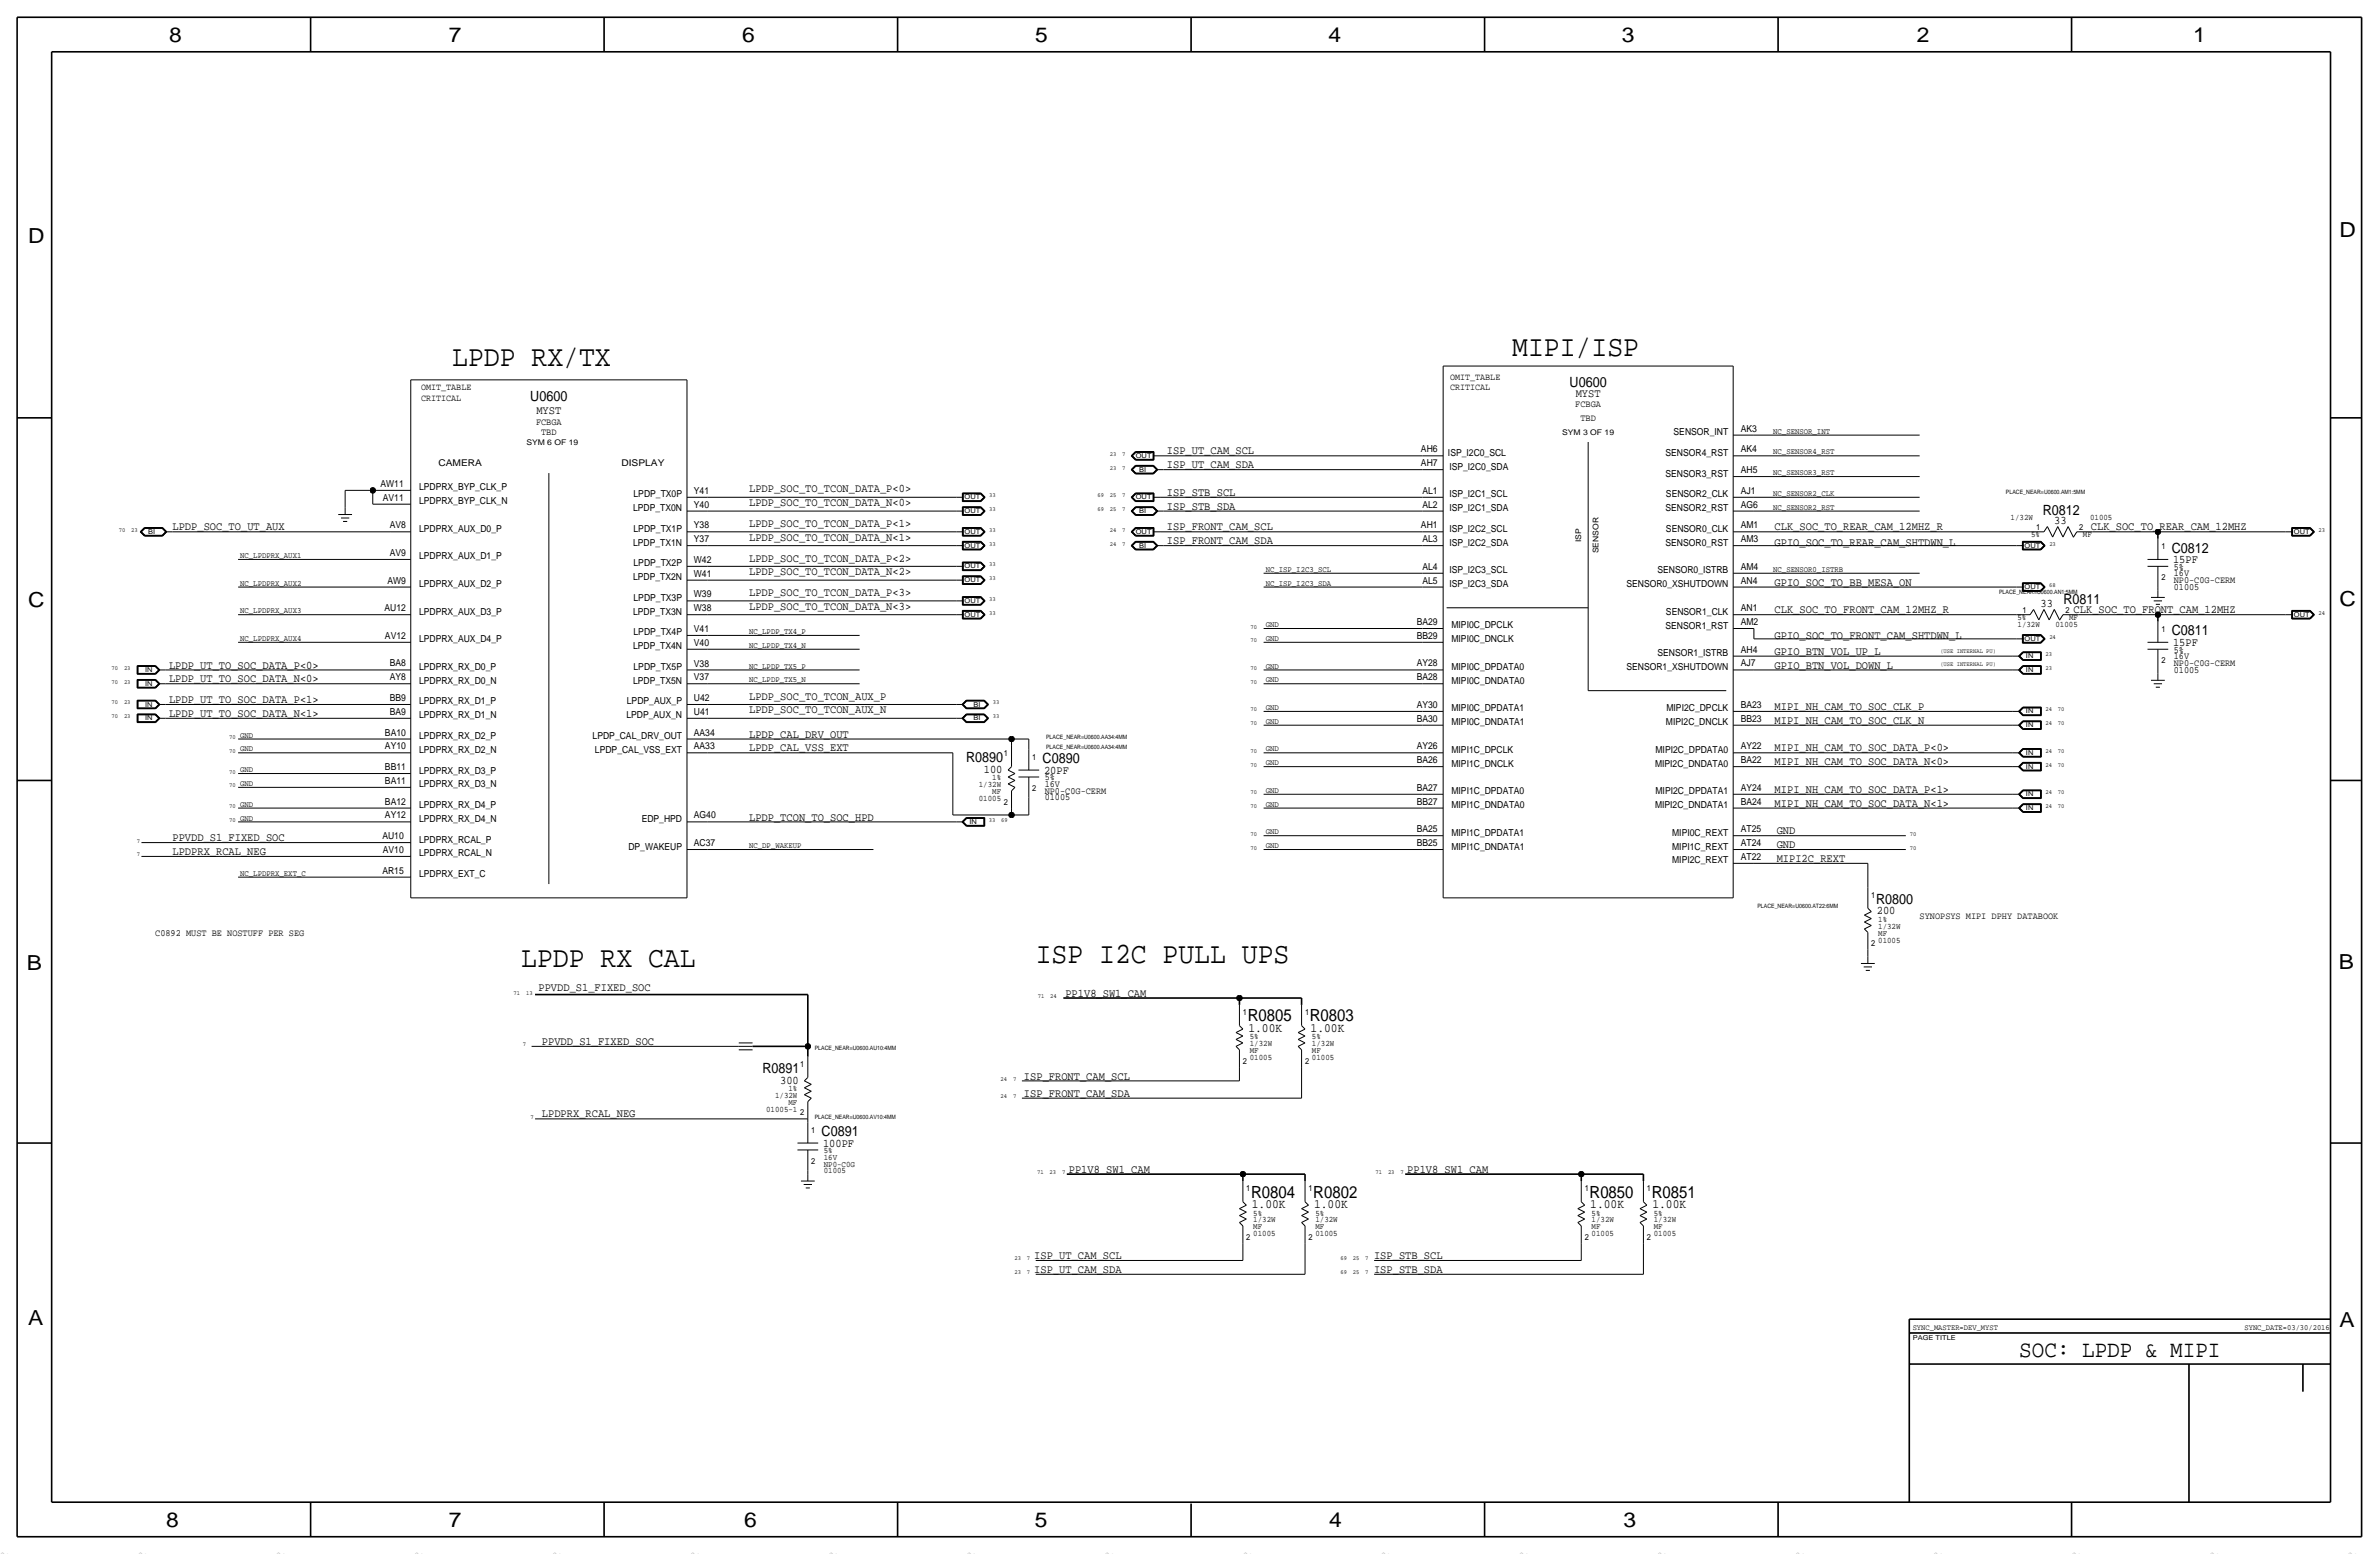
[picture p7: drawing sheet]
<svg xmlns="http://www.w3.org/2000/svg" width="875mm" height="572mm" viewBox="0 0 875 572" stroke-linecap="round" stroke-linejoin="round" font-family="sans-serif">
<defs><g id="words">
<g font-size="10.9">
<text x="556.2" y="130.8">MIPI/ISP</text>
<text x="166.3" y="134.6">LPDP RX/TX</text>
<text x="191.7" y="355.6">LPDP RX CAL</text>
<text x="380.9" y="354.3">ISP I2C PULL UPS</text>
</g>
<text font-size="8.6" x="742.7" y="499.1">SOC: LPDP &amp; MIPI</text>
<g font-size="7.6">
<text x="62.2" y="15.5">8</text>
<text x="165" y="15.5">7</text>
<text x="273" y="15.5">6</text>
<text x="380.7" y="15.5">5</text>
<text x="488.6" y="15.5">4</text>
<text x="596.6" y="15.5">3</text>
<text x="705.1" y="15.5">2</text>
<text x="806.7" y="15.5">1</text>
<text x="10.4" y="89.4">D</text>
<text x="860.5" y="87.1">D</text>
<text x="10.4" y="223.3">C</text>
<text x="860.5" y="222.8">C</text>
<text x="9.8" y="356.6">B</text>
<text x="860.2" y="356.4">B</text>
<text x="10.4" y="487.4">A</text>
<text x="860.5" y="488.2">A</text>
<text x="61.2" y="561.6">8</text>
<text x="165" y="561.6">7</text>
<text x="273.8" y="561.6">6</text>
<text x="380.7" y="561.6">5</text>
<text x="488.9" y="561.6">4</text>
<text x="597.1" y="561.6">3</text>
</g>
<g font-size="6.2">
<text x="458.9" y="375.7">R0805</text>
<text x="481.8" y="375.7">R0803</text>
<text x="460.2" y="440.4">R0804</text>
<text x="483.1" y="440.4">R0802</text>
<text x="584.7" y="440.4">R0850</text>
<text x="607.5" y="440.4">R0851</text>
</g>
<g font-size="5.2">
<text x="577.3" y="142.2">U0600</text>
<text x="195.1" y="147.3">U0600</text>
<text x="751.3" y="189.2">R0812</text>
<text x="798.8" y="203.2">C0812</text>
<text x="758.9" y="222.2">R0811</text>
<text x="798.8" y="233.7">C0811</text>
<text x="355.4" y="280.4">R0890</text>
<text x="383.5" y="280.7">C0890</text>
<text x="690.1" y="332.5">R0800</text>
<text x="280.5" y="394.7">R0891</text>
<text x="302.2" y="417.8">C0891</text>
</g>
<g font-size="4.7">
<text x="459.2" y="379.5">1.00K</text>
<text x="482" y="379.5">1.00K</text>
<text x="460.4" y="444.2">1.00K</text>
<text x="483.3" y="444.2">1.00K</text>
<text x="584.9" y="444.2">1.00K</text>
<text x="607.8" y="444.2">1.00K</text>
</g>
<g font-size="4.3">
<text x="579.6" y="146.1">MYST</text>
<text x="197.3" y="152.4">MYST</text>
<text x="429.2" y="167.1">ISP_UT_CAM_SCL</text>
<text x="429.2" y="172.2">ISP_UT_CAM_SDA</text>
<text x="275.5" y="181.1">LPDP_SOC_TO_TCON_DATA_P&lt;0&gt;</text>
<text x="429.2" y="182.4">ISP_STB_SCL</text>
<text x="275.5" y="186.2">LPDP_SOC_TO_TCON_DATA_N&lt;0&gt;</text>
<text x="429.2" y="187.5">ISP_STB_SDA</text>
<text x="63.5" y="195.1">LPDP_SOC_TO_UT_AUX</text>
<text x="275.5" y="193.8">LPDP_SOC_TO_TCON_DATA_P&lt;1&gt;</text>
<text x="429.2" y="195.1">ISP_FRONT_CAM_SCL</text>
<text x="652.7" y="195.1">CLK_SOC_TO_REAR_CAM_12MHZ_R</text>
<text x="755.6" y="192.8">33</text>
<text x="769.1" y="195.1">CLK_SOC_TO_REAR_CAM_12MHZ</text>
<text x="275.5" y="198.9">LPDP_SOC_TO_TCON_DATA_N&lt;1&gt;</text>
<text x="429.2" y="200.2">ISP_FRONT_CAM_SDA</text>
<text x="652.7" y="200.7">GPIO_SOC_TO_REAR_CAM_SHTDWN_L</text>
<text x="275.5" y="206.5">LPDP_SOC_TO_TCON_DATA_P&lt;2&gt;</text>
<text x="799.3" y="207">15PF</text>
<text x="275.5" y="211.6">LPDP_SOC_TO_TCON_DATA_N&lt;2&gt;</text>
<text x="652.7" y="215.4">GPIO_SOC_TO_BB_MESA_ON</text>
<text x="275.5" y="219.2">LPDP_SOC_TO_TCON_DATA_P&lt;3&gt;</text>
<text x="275.5" y="224.3">LPDP_SOC_TO_TCON_DATA_N&lt;3&gt;</text>
<text x="652.7" y="225.6">CLK_SOC_TO_FRONT_CAM_12MHZ_R</text>
<text x="750.5" y="223.3">33</text>
<text x="762.7" y="225.6">CLK_SOC_TO_FRONT_CAM_12MHZ</text>
<text x="652.7" y="235">GPIO_SOC_TO_FRONT_CAM_SHTDWN_L</text>
<text x="799.3" y="237.5">15PF</text>
<text x="62.2" y="245.9">LPDP_UT_TO_SOC_DATA_P&lt;0&gt;</text>
<text x="652.7" y="245.9">GPIO_BTN_VOL_DOWN_L</text>
<text x="652.7" y="240.8">GPIO_BTN_VOL_UP_L</text>
<text x="62.2" y="251">LPDP_UT_TO_SOC_DATA_N&lt;0&gt;</text>
<text x="275.5" y="257.3">LPDP_SOC_TO_TCON_AUX_P</text>
<text x="62.2" y="263.7">LPDP_UT_TO_SOC_DATA_N&lt;1&gt;</text>
<text x="62.2" y="258.6">LPDP_UT_TO_SOC_DATA_P&lt;1&gt;</text>
<text x="275.5" y="262.4">LPDP_SOC_TO_TCON_AUX_N</text>
<text x="652.7" y="261.1">MIPI_NH_CAM_TO_SOC_CLK_P</text>
<text x="652.7" y="266.2">MIPI_NH_CAM_TO_SOC_CLK_N</text>
<text x="275.5" y="271.3">LPDP_CAL_DRV_OUT</text>
<text x="275.5" y="276.3">LPDP_CAL_VSS_EXT</text>
<text x="652.7" y="281.4">MIPI_NH_CAM_TO_SOC_DATA_N&lt;0&gt;</text>
<text x="652.7" y="276.4">MIPI_NH_CAM_TO_SOC_DATA_P&lt;0&gt;</text>
<text x="361.9" y="284.2">100</text>
<text x="384" y="284.5">20PF</text>
<text x="652.7" y="291.6">MIPI_NH_CAM_TO_SOC_DATA_P&lt;1&gt;</text>
<text x="652.7" y="296.7">MIPI_NH_CAM_TO_SOC_DATA_N&lt;1&gt;</text>
<text x="275.5" y="301.8">LPDP_TCON_TO_SOC_HPD</text>
<text x="63.4" y="309.4">PPVDD_S1_FIXED_SOC</text>
<text x="653.5" y="311.9">GND</text>
<text x="653.5" y="306.8">GND</text>
<text x="63.4" y="314.5">LPDPRX_RCAL_NEG</text>
<text x="653.5" y="317">MIPI2C_REXT</text>
<text x="690.3" y="336.3">200</text>
<text x="198.1" y="364.5">PPVDD_S1_FIXED_SOC</text>
<text x="391.9" y="366.5">PP1V8_SW1_CAM</text>
<text x="199.3" y="384.3">PPVDD_S1_FIXED_SOC</text>
<text x="286.9" y="398.5">300</text>
<text x="376.6" y="397">ISP_FRONT_CAM_SCL</text>
<text x="376.6" y="403.4">ISP_FRONT_CAM_SDA</text>
<text x="199.3" y="411">LPDPRX_RCAL_NEG</text>
<text x="302.7" y="421.6">100PF</text>
<text x="393.1" y="431.3">PP1V8_SW1_CAM</text>
<text x="517.6" y="431.3">PP1V8_SW1_CAM</text>
<text x="380.4" y="463">ISP_UT_CAM_SCL</text>
<text x="505.4" y="463">ISP_STB_SCL</text>
<text x="380.4" y="468.1">ISP_UT_CAM_SDA</text>
<text x="505.4" y="468.1">ISP_STB_SDA</text>
</g>
<g font-size="3.5">
<text x="154.9" y="143.5">OMIT_TABLE</text>
<text x="533.3" y="143.5">CRITICAL</text>
<text x="533.3" y="139.7">OMIT_TABLE</text>
<text x="154.9" y="147.3">CRITICAL</text>
<text x="579.4" y="149.9">FCBGA</text>
<text x="581.3" y="154.9">TBD</text>
<text x="197.2" y="156.2">FCBGA</text>
<text x="199" y="160">TBD</text>
<text x="615.6" y="160">SENSOR_INT</text>
<text x="640.3" y="158.8">AK3</text>
<text x="522.7" y="166.4">AH6</text>
<text x="532.6" y="167.6">ISP_I2C0_SCL</text>
<text x="612.6" y="167.6">SENSOR4_RST</text>
<text x="640.3" y="166.4">AK4</text>
<text x="522.7" y="171.4">AH7</text>
<text x="533.1" y="172.7">ISP_I2C0_SDA</text>
<text x="640.3" y="174">AH5</text>
<text x="140" y="179.1">AW11</text>
<text x="612.6" y="175.3">SENSOR3_RST</text>
<text x="140.8" y="184.2">AV11</text>
<text x="154.1" y="180.3">LPDPRX_BYP_CLK_P</text>
<text x="154.1" y="185.4">LPDPRX_BYP_CLK_N</text>
<text x="233" y="182.9">LPDP_TX0P</text>
<text x="255.2" y="181.6">Y41</text>
<text x="523.2" y="181.6">AL1</text>
<text x="533.1" y="182.9">ISP_I2C1_SCL</text>
<text x="612.8" y="182.9">SENSOR2_CLK</text>
<text x="640.3" y="181.6">AJ1</text>
<text x="232.9" y="188">LPDP_TX0N</text>
<text x="255.2" y="186.7">Y40</text>
<text x="523.2" y="186.7">AL2</text>
<text x="533.1" y="188">ISP_I2C1_SDA</text>
<text x="612.6" y="188">SENSOR2_RST</text>
<text x="640.3" y="186.7">AG6</text>
<text x="143.3" y="194.3">AV8</text>
<text x="154.1" y="195.6">LPDPRX_AUX_D0_P</text>
<text x="233" y="195.6">LPDP_TX1P</text>
<text x="255.2" y="194.3">Y38</text>
<text x="522.7" y="194.3">AH1</text>
<text x="533.1" y="195.6">ISP_I2C2_SCL</text>
<text x="612.8" y="195.6">SENSOR0_CLK</text>
<text x="640.3" y="194.3">AM1</text>
<text x="232.9" y="200.7">LPDP_TX1N</text>
<text x="255.2" y="199.4">Y37</text>
<text x="523.2" y="199.4">AL3</text>
<text x="533.1" y="200.7">ISP_I2C2_SDA</text>
<text x="612.6" y="200.7">SENSOR0_RST</text>
<text x="640.3" y="199.4">AM3</text>
<text x="143.3" y="204.5">AV9</text>
<text x="154.1" y="205.7">LPDPRX_AUX_D1_P</text>
<text x="233" y="208.3">LPDP_TX2P</text>
<text x="255.2" y="207">W42</text>
<text x="523.2" y="209.5">AL4</text>
<text x="640.3" y="209.5">AM4</text>
<text x="799.5" y="209.5">5%</text>
<text x="142.5" y="214.6">AW9</text>
<text x="154.1" y="215.9">LPDPRX_AUX_D2_P</text>
<text x="232.9" y="213.4">LPDP_TX2N</text>
<text x="255.2" y="212.1">W41</text>
<text x="523.2" y="214.6">AL5</text>
<text x="533.1" y="210.8">ISP_I2C3_SCL</text>
<text x="533.1" y="215.9">ISP_I2C3_SDA</text>
<text x="598.2" y="215.9">SENSOR0_XSHUTDOWN</text>
<text x="609.6" y="210.8">SENSOR0_ISTRB</text>
<text x="640.3" y="214.6">AN4</text>
<text x="799.5" y="214.4">NP0-C0G-CERM</text>
<text x="799.5" y="211.8">16V</text>
<text x="233" y="221">LPDP_TX3P</text>
<text x="255.2" y="219.7">W39</text>
<text x="799.5" y="216.9">01005</text>
<text x="141.4" y="224.8">AU12</text>
<text x="154.1" y="226.1">LPDPRX_AUX_D3_P</text>
<text x="232.9" y="226.1">LPDP_TX3N</text>
<text x="255.2" y="224.8">W38</text>
<text x="612.8" y="226.1">SENSOR1_CLK</text>
<text x="640.3" y="224.8">AN1</text>
<text x="233" y="233.7">LPDP_TX4P</text>
<text x="255.2" y="232.4">V41</text>
<text x="521.1" y="229.9">BA29</text>
<text x="533.9" y="231.1">MIPI0C_DPCLK</text>
<text x="612.6" y="231.1">SENSOR1_RST</text>
<text x="640.3" y="229.9">AM2</text>
<text x="141.6" y="235">AV12</text>
<text x="154.1" y="236.2">LPDPRX_AUX_D4_P</text>
<text x="232.9" y="238.8">LPDP_TX4N</text>
<text x="255.2" y="237.5">V40</text>
<text x="521.1" y="234.9">BB29</text>
<text x="533.9" y="236.2">MIPI0C_DNCLK</text>
<text x="143.3" y="245.1">BA8</text>
<text x="255.2" y="245.1">V38</text>
<text x="521.1" y="245.1">AY28</text>
<text x="609.6" y="241.3">SENSOR1_ISTRB</text>
<text x="640.3" y="245.1">AJ7</text>
<text x="640.3" y="240">AH4</text>
<text x="799.5" y="244.9">NP0-C0G-CERM</text>
<text x="799.5" y="240">5%</text>
<text x="799.5" y="242.3">16V</text>
<text x="143.3" y="250.2">AY8</text>
<text x="154.1" y="246.4">LPDPRX_RX_D0_P</text>
<text x="154.1" y="251.5">LPDPRX_RX_D0_N</text>
<text x="232.9" y="251.5">LPDP_TX5N</text>
<text x="233" y="246.4">LPDP_TX5P</text>
<text x="255.2" y="250.2">V37</text>
<text x="521.1" y="250.2">BA28</text>
<text x="533.9" y="251.5">MIPI0C_DNDATA0</text>
<text x="533.9" y="246.4">MIPI0C_DPDATA0</text>
<text x="598.2" y="246.4">SENSOR1_XSHUTDOWN</text>
<text x="799.5" y="247.4">01005</text>
<text x="143.3" y="257.8">BB9</text>
<text x="255.2" y="257.8">U42</text>
<text x="143.3" y="262.9">BA9</text>
<text x="154.1" y="259.1">LPDPRX_RX_D1_P</text>
<text x="230.6" y="259.1">LPDP_AUX_P</text>
<text x="255.2" y="262.9">U41</text>
<text x="521.1" y="260.3">AY30</text>
<text x="533.9" y="261.6">MIPI0C_DPDATA1</text>
<text x="612.9" y="261.6">MIPI2C_DPCLK</text>
<text x="640.3" y="260.3">BA23</text>
<text x="154.1" y="264.2">LPDPRX_RX_D1_N</text>
<text x="230.4" y="264.2">LPDP_AUX_N</text>
<text x="521.1" y="265.4">BA30</text>
<text x="533.9" y="266.7">MIPI0C_DNDATA1</text>
<text x="612.8" y="266.7">MIPI2C_DNCLK</text>
<text x="640.3" y="265.4">BB23</text>
<text x="141.6" y="270.5">BA10</text>
<text x="141.6" y="275.6">AY10</text>
<text x="154.1" y="271.8">LPDPRX_RX_D2_P</text>
<text x="218" y="271.8">LPDP_CAL_DRV_OUT</text>
<text x="255.2" y="275.6">AA33</text>
<text x="255.2" y="270.5">AA34</text>
<text x="521.1" y="275.6">AY26</text>
<text x="640.3" y="275.6">AY22</text>
<text x="154.1" y="276.9">LPDPRX_RX_D2_N</text>
<text x="218.8" y="276.9">LPDP_CAL_VSS_EXT</text>
<text x="521.1" y="280.7">BA26</text>
<text x="533.9" y="276.9">MIPI1C_DPCLK</text>
<text x="533.9" y="281.9">MIPI1C_DNCLK</text>
<text x="608.7" y="281.9">MIPI2C_DNDATA0</text>
<text x="608.9" y="276.9">MIPI2C_DPDATA0</text>
<text x="640.3" y="280.7">BA22</text>
<text x="141.6" y="283.2">BB11</text>
<text x="154.1" y="284.5">LPDPRX_RX_D3_P</text>
<text x="384.3" y="287">5%</text>
<text x="141.6" y="288.3">BA11</text>
<text x="154.1" y="289.6">LPDPRX_RX_D3_N</text>
<text x="384.3" y="291.8">NP0-C0G-CERM</text>
<text x="384.3" y="289.3">16V</text>
<text x="521.1" y="290.8">BA27</text>
<text x="533.9" y="292.1">MIPI1C_DPDATA0</text>
<text x="608.9" y="292.1">MIPI2C_DPDATA1</text>
<text x="640.3" y="290.8">AY24</text>
<text x="141.6" y="295.9">BA12</text>
<text x="154.1" y="297.2">LPDPRX_RX_D4_P</text>
<text x="384.3" y="294.4">01005</text>
<text x="521.1" y="295.9">BB27</text>
<text x="533.9" y="297.2">MIPI1C_DNDATA0</text>
<text x="608.7" y="297.2">MIPI2C_DNDATA1</text>
<text x="640.3" y="295.9">BA24</text>
<text x="141.6" y="301">AY12</text>
<text x="154.1" y="302.3">LPDPRX_RX_D4_N</text>
<text x="236" y="302.3">EDP_HPD</text>
<text x="255.2" y="301">AG40</text>
<text x="140.7" y="308.6">AU10</text>
<text x="154.1" y="309.9">LPDPRX_RCAL_P</text>
<text x="255.2" y="311.2">AC37</text>
<text x="521.1" y="306.1">BA25</text>
<text x="521.1" y="311.1">BB25</text>
<text x="533.9" y="307.3">MIPI1C_DPDATA1</text>
<text x="615" y="307.3">MIPI0C_REXT</text>
<text x="640.3" y="311.1">AT24</text>
<text x="640.3" y="306.1">AT25</text>
<text x="140.8" y="313.7">AV10</text>
<text x="154.1" y="315">LPDPRX_RCAL_N</text>
<text x="231.1" y="312.4">DP_WAKEUP</text>
<text x="533.9" y="312.4">MIPI1C_DNDATA1</text>
<text x="615" y="317.5">MIPI2C_REXT</text>
<text x="615" y="312.4">MIPI1C_REXT</text>
<text x="640.3" y="316.2">AT22</text>
<text x="140.7" y="321.3">AR15</text>
<text x="154.1" y="322.6">LPDPRX_EXT_C</text>
<text x="706.1" y="337.8">SYNOPSYS MIPI DPHY DATABOOK</text>
<text x="57.1" y="344.2">C0892 MUST BE NOSTUFF PER SEG</text>
</g>
<g font-size="3.4">
<text x="161.2" y="171.4">CAMERA</text>
<text x="228.5" y="171.4">DISPLAY</text>
</g>
<g font-size="3.1">
<text x="739.5" y="191.3">1/32W</text>
<text x="768.7" y="191.3">01005</text>
<text x="747.1" y="197.6">5%</text>
<text x="749" y="194.8">1</text>
<text x="764.7" y="194.8">2</text>
<text x="766.1" y="197.6">MF</text>
<text x="795" y="201.9">1</text>
<text x="795" y="213.4">2</text>
<text x="743.9" y="225.3">1</text>
<text x="759.7" y="225.3">2</text>
<text x="742" y="228.1">5%</text>
<text x="742.1" y="230.6">1/32W</text>
<text x="756" y="230.6">01005</text>
<text x="761.1" y="228.1">MF</text>
<text x="795" y="232.4">1</text>
<text x="795" y="243.8">2</text>
<text x="369.3" y="278.1">1</text>
<text x="379.7" y="279.4">1</text>
<text x="365" y="287">1%</text>
<text x="360" y="289.6">1/32W</text>
<text x="365" y="292.1">MF</text>
<text x="379.7" y="290.8">2</text>
<text x="360" y="294.6">01005</text>
<text x="369.3" y="295.9">2</text>
<text x="688.3" y="330.2">1</text>
<text x="690.8" y="341.6">1/32W</text>
<text x="690.8" y="339.1">1%</text>
<text x="688.3" y="348">2</text>
<text x="690.8" y="344.2">MF</text>
<text x="690.8" y="346.7">01005</text>
<text x="457.1" y="373.4">1</text>
<text x="480" y="373.4">1</text>
<text x="459.7" y="382.3">5%</text>
<text x="482.5" y="382.3">5%</text>
<text x="459.7" y="384.8">1/32W</text>
<text x="459.7" y="387.3">MF</text>
<text x="459.7" y="389.9">01005</text>
<text x="482.5" y="384.8">1/32W</text>
<text x="482.5" y="387.3">MF</text>
<text x="482.5" y="389.9">01005</text>
<text x="294.3" y="392.4">1</text>
<text x="457.1" y="391.2">2</text>
<text x="480" y="391.2">2</text>
<text x="290" y="401.3">1%</text>
<text x="285.1" y="403.9">1/32W</text>
<text x="290" y="406.4">MF</text>
<text x="281.8" y="408.9">01005-1</text>
<text x="294.3" y="410.2">2</text>
<text x="298.4" y="416.6">1</text>
<text x="303" y="424.2">5%</text>
<text x="298.4" y="428">2</text>
<text x="303" y="431.5">01005</text>
<text x="303" y="429">NP0-C0G</text>
<text x="303" y="426.5">16V</text>
<text x="458.4" y="438.2">1</text>
<text x="481.3" y="438.2">1</text>
<text x="582.9" y="438.2">1</text>
<text x="605.7" y="438.2">1</text>
<text x="461" y="447">5%</text>
<text x="461" y="449.6">1/32W</text>
<text x="483.8" y="447">5%</text>
<text x="483.8" y="449.6">1/32W</text>
<text x="585.4" y="449.6">1/32W</text>
<text x="585.4" y="447">5%</text>
<text x="608.3" y="447">5%</text>
<text x="608.3" y="449.6">1/32W</text>
<text x="458.4" y="455.9">2</text>
<text x="461" y="452.1">MF</text>
<text x="461" y="454.7">01005</text>
<text x="481.3" y="455.9">2</text>
<text x="483.8" y="452.1">MF</text>
<text x="483.8" y="454.7">01005</text>
<text x="582.9" y="455.9">2</text>
<text x="585.4" y="452.1">MF</text>
<text x="585.4" y="454.7">01005</text>
<text x="605.7" y="455.9">2</text>
<text x="608.3" y="452.1">MF</text>
<text x="608.3" y="454.7">01005</text>
</g>
<g font-size="3">
<text x="652.2" y="159.5">NC_SENSOR_INT</text>
<text x="652.2" y="167.1">NC_SENSOR4_RST</text>
<text x="652.2" y="174.8">NC_SENSOR3_RST</text>
<text x="652.2" y="182.4">NC_SENSOR2_CLK</text>
<text x="652.2" y="187.4">NC_SENSOR2_RST</text>
<text x="88.3" y="205.2">NC_LPDPRX_AUX1</text>
<text x="88.3" y="215.4">NC_LPDPRX_AUX2</text>
<text x="465.5" y="210.3">NC_ISP_I2C3_SCL</text>
<text x="465.5" y="215.4">NC_ISP_I2C3_SDA</text>
<text x="652.2" y="210.3">NC_SENSOR0_ISTRB</text>
<text x="88.3" y="225.6">NC_LPDPRX_AUX3</text>
<text x="275.5" y="233.2">NC_LPDP_TX4_P</text>
<text x="465.5" y="230.6">GND</text>
<text x="88.3" y="235.7">NC_LPDPRX_AUX4</text>
<text x="275.5" y="238.3">NC_LPDP_TX4_N</text>
<text x="465.5" y="235.7">GND</text>
<text x="275.5" y="245.9">NC_LPDP_TX5_P</text>
<text x="465.5" y="245.9">GND</text>
<text x="275.5" y="251">NC_LPDP_TX5_N</text>
<text x="465.5" y="251">GND</text>
<text x="465.5" y="261.1">GND</text>
<text x="465.5" y="266.2">GND</text>
<text x="88.3" y="271.3">GND</text>
<text x="88.3" y="276.4">GND</text>
<text x="465.5" y="281.4">GND</text>
<text x="465.5" y="276.4">GND</text>
<text x="88.3" y="284">GND</text>
<text x="88.3" y="289.1">GND</text>
<text x="465.5" y="291.6">GND</text>
<text x="88.3" y="296.7">GND</text>
<text x="465.5" y="296.7">GND</text>
<text x="88.3" y="301.8">GND</text>
<text x="275.5" y="311.9">NC_DP_WAKEUP</text>
<text x="465.5" y="306.8">GND</text>
<text x="465.5" y="311.9">GND</text>
<text x="88.3" y="322.1">NC_LPDPRX_EXT_C</text>
</g>
<g font-size="2.9">
<text x="574.6" y="160">SYM 3 OF 19</text>
<text x="193.6" y="163.8">SYM 6 OF 19</text>
<text x="581.6" y="199.4" transform="rotate(-90 581.6 199.4)">ISP</text>
<text x="588" y="203.5" transform="rotate(-90 588 203.5)">SENSOR</text>
<text x="703.5" y="488.9">SYNC_MASTER=DEV_MYST</text>
<text x="825.6" y="488.9">SYNC_DATE=03/30/2016</text>
</g>
<g font-size="2.8" fill="#b6b6b4">
<text x="0" y="571.5" transform="rotate(45 0 571.5)">=</text>
<text x="50.8" y="571.5" transform="rotate(45 50.8 571.5)">=</text>
<text x="101.6" y="571.5" transform="rotate(45 101.6 571.5)">=</text>
<text x="152.4" y="571.5" transform="rotate(45 152.4 571.5)">=</text>
<text x="203.2" y="571.5" transform="rotate(45 203.2 571.5)">=</text>
<text x="254" y="571.5" transform="rotate(45 254 571.5)">=</text>
<text x="457.2" y="571.5" transform="rotate(45 457.2 571.5)">=</text>
<text x="508" y="571.5" transform="rotate(45 508 571.5)">=</text>
<text x="558.8" y="571.5" transform="rotate(45 558.8 571.5)">=</text>
<text x="609.6" y="571.5" transform="rotate(45 609.6 571.5)">=</text>
<text x="660.4" y="571.5" transform="rotate(45 660.4 571.5)">=</text>
<text x="711.2" y="571.5" transform="rotate(45 711.2 571.5)">=</text>
</g>
<g font-size="2.5">
<text x="417.8" y="168.4">OUT</text>
<text x="419" y="173.5">BI</text>
<text x="354.8" y="183.6">OUT</text>
<text x="417.8" y="183.6">OUT</text>
<text x="354.8" y="188.7">OUT</text>
<text x="419" y="188.7">BI</text>
<text x="54.6" y="196.3">BI</text>
<text x="354.8" y="196.3">OUT</text>
<text x="417.8" y="196.3">OUT</text>
<text x="843.7" y="196.3">OUT</text>
<text x="354.8" y="201.4">OUT</text>
<text x="419" y="201.4">BI</text>
<text x="744.7" y="201.4">OUT</text>
<text x="354.8" y="209">OUT</text>
<text x="354.8" y="214.1">OUT</text>
<text x="354.8" y="221.7">OUT</text>
<text x="744.7" y="216.7">OUT</text>
<text x="354.8" y="226.8">OUT</text>
<text x="843.7" y="226.8">OUT</text>
<text x="744.7" y="235.7">OUT</text>
<text x="745.2" y="242.1">IN</text>
<text x="53.3" y="247.1">IN</text>
<text x="745.2" y="247.1">IN</text>
<text x="53.3" y="252.2">IN</text>
<text x="53.3" y="259.8">IN</text>
<text x="358" y="259.8">BI</text>
<text x="745.2" y="262.4">IN</text>
<text x="53.3" y="264.9">IN</text>
<text x="358" y="264.9">BI</text>
<text x="745.2" y="267.5">IN</text>
<text x="745.2" y="277.6">IN</text>
<text x="745.2" y="282.7">IN</text>
<text x="745.2" y="292.9">IN</text>
<text x="745.2" y="297.9">IN</text>
<text x="356.6" y="303">IN</text>
<text x="703.5" y="492.8">PAGE TITLE</text>
</g>
<g font-size="2.3">
<text x="408.2" y="167.6">23</text>
<text x="412.8" y="167.6">7</text>
<text x="408.2" y="172.7">23</text>
<text x="412.8" y="172.7">7</text>
<text x="363.9" y="182.9">33</text>
<text x="403.7" y="182.9">69</text>
<text x="408.2" y="182.9">25</text>
<text x="412.8" y="182.9">7</text>
<text x="363.9" y="188">33</text>
<text x="403.7" y="188">69</text>
<text x="408.2" y="188">25</text>
<text x="412.8" y="188">7</text>
<text x="43.7" y="195.6">70</text>
<text x="48.3" y="195.6">23</text>
<text x="363.9" y="195.6">33</text>
<text x="408.2" y="195.6">24</text>
<text x="412.8" y="195.6">7</text>
<text x="852.8" y="195.6">23</text>
<text x="363.9" y="200.7">33</text>
<text x="408.2" y="200.7">24</text>
<text x="412.8" y="200.7">7</text>
<text x="753.8" y="200.7">23</text>
<text x="363.9" y="208.3">33</text>
<text x="363.9" y="213.4">33</text>
<text x="753.8" y="215.9">68</text>
<text x="363.9" y="221">33</text>
<text x="363.9" y="226.1">33</text>
<text x="852.8" y="226.1">24</text>
<text x="459.9" y="231.1">70</text>
<text x="459.9" y="236.2">70</text>
<text x="753.8" y="235">24</text>
<text x="713.7" y="240">(USE INTERNAL PU)</text>
<text x="713.7" y="245.1">(USE INTERNAL PU)</text>
<text x="752.3" y="241.3">23</text>
<text x="41" y="251.5">70</text>
<text x="41" y="246.4">70</text>
<text x="45.6" y="251.5">23</text>
<text x="45.6" y="246.4">23</text>
<text x="459.9" y="251.5">70</text>
<text x="459.9" y="246.4">70</text>
<text x="752.3" y="246.4">23</text>
<text x="41" y="259.1">70</text>
<text x="45.6" y="259.1">23</text>
<text x="365.1" y="259.1">33</text>
<text x="459.9" y="261.6">70</text>
<text x="752.3" y="261.6">24</text>
<text x="756.9" y="261.6">70</text>
<text x="41" y="264.2">70</text>
<text x="45.6" y="264.2">23</text>
<text x="365.1" y="264.2">33</text>
<text x="459.9" y="266.7">70</text>
<text x="752.3" y="266.7">24</text>
<text x="756.9" y="266.7">70</text>
<text x="84.3" y="271.8">70</text>
<text x="84.3" y="276.9">70</text>
<text x="459.9" y="281.9">70</text>
<text x="459.9" y="276.9">70</text>
<text x="752.3" y="281.9">24</text>
<text x="752.3" y="276.9">24</text>
<text x="756.9" y="281.9">70</text>
<text x="756.9" y="276.9">70</text>
<text x="84.3" y="284.5">70</text>
<text x="84.3" y="289.6">70</text>
<text x="459.9" y="292.1">70</text>
<text x="752.3" y="292.1">24</text>
<text x="756.9" y="292.1">70</text>
<text x="84.3" y="297.2">70</text>
<text x="459.9" y="297.2">70</text>
<text x="752.3" y="297.2">24</text>
<text x="756.9" y="297.2">70</text>
<text x="84.3" y="302.3">70</text>
<text x="363.7" y="302.3">33</text>
<text x="368.3" y="302.3">69</text>
<text x="50.3" y="309.9">7</text>
<text x="459.9" y="307.3">70</text>
<text x="702.5" y="307.3">70</text>
<text x="50.3" y="315">7</text>
<text x="459.9" y="312.4">70</text>
<text x="702.5" y="312.4">70</text>
<text x="188.9" y="365.8">71</text>
<text x="193.5" y="365.8">13</text>
<text x="381.7" y="367">71</text>
<text x="386.3" y="367">24</text>
<text x="192.3" y="384.8">7</text>
<text x="368" y="397.5">24</text>
<text x="372.6" y="397.5">7</text>
<text x="368" y="403.9">24</text>
<text x="372.6" y="403.9">7</text>
<text x="195.1" y="411.5">7</text>
<text x="381.5" y="431.8">71</text>
<text x="386.1" y="431.8">23</text>
<text x="390.7" y="431.8">7</text>
<text x="506" y="431.8">71</text>
<text x="510.5" y="431.8">23</text>
<text x="515.1" y="431.8">7</text>
<text x="373.1" y="463.6">23</text>
<text x="377.7" y="463.6">7</text>
<text x="493" y="463.6">69</text>
<text x="497.6" y="463.6">25</text>
<text x="502.2" y="463.6">7</text>
<text x="373.1" y="468.6">23</text>
<text x="377.7" y="468.6">7</text>
<text x="493" y="468.6">69</text>
<text x="497.6" y="468.6">25</text>
<text x="502.2" y="468.6">7</text>
</g>
<g font-size="2.2">
<text x="737.8" y="181.6">PLACE_NEAR=U0600.AM1:5MM</text>
<text x="735.3" y="218.4">PLACE_NEAR=U0600.AN1:5MM</text>
<text x="384.8" y="275.6">PLACE_NEAR=U0600.AA34:4MM</text>
<text x="384.8" y="271.8">PLACE_NEAR=U0600.AA34:4MM</text>
<text x="646.4" y="334">PLACE_NEAR=U0600.AT22:6MM</text>
<text x="299.7" y="386.1">PLACE_NEAR=U0600.AU10:4MM</text>
<text x="299.7" y="411.5">PLACE_NEAR=U0600.AV10:4MM</text>
</g>
</g></defs>
<g fill="none" stroke="#000" stroke-width=".6" stroke-linecap="butt">
<path d="M6.3 6.3v558.8zM6.3 6.3h862.3zM19 19v533.4zM19 19h838.2zM114.2 6.3v12.7zM222.2 6.3v12.7zM330.1 6.3v12.7zM438.1 6.3v12.7zM546.1 6.3v12.7zM654 6.3v12.7zM762 6.3v12.7zM857.2 19v533.4z"/>
<path d="M868.6 6.3v558.8zM6.3 153.7h12.7zM857.2 153.7h11.4zM793.7 195.6v2.5zM793.7 226.1v2.5zM6.3 287h12.7zM857.2 287h11.4zM196.8 365.8h100.3zM297.1 365.8v19zM391.1 367h64.8zM455.9 367v2.6zM455.9 367h22.8z"/>
<path d="M478.7 367v2.6zM276.8 384.8h20.3zM297.1 384.8v3.8zM6.3 420.4h12.7zM392.4 431.8h64.8zM457.2 431.8v2.5zM457.2 431.8h22.8zM480 431.8v2.5zM516.8 431.8h64.8zM581.6 431.8h22.9zM581.6 431.8v2.5zM604.5 431.8v2.5z"/>
<path d="M857.2 420.4h11.4zM702.3 485.1v5.1zM702.3 485.1h154.9zM702.3 490.2v62.2zM702.3 490.2h154.9zM702.3 501.6h154.9zM805.1 501.6v50.8zM847 501.6v10.2zM19 552.4h838.2zM114.2 552.4v12.7zM222.2 552.4v12.7zM330.1 552.4v12.7z"/>
<path d="M438.1 553v12.1zM546.1 552.4v12.7zM654 552.4v12.7zM762 552.4v12.7zM6.3 565.1h862.3z"/>
</g>
<g fill="none" stroke="#000" stroke-width=".37">
<path d="M151.1 139.7h101.6zM151.1 139.7v190.5zM252.7 139.7v190.5zM530.8 134.6v195.6zM530.8 134.6h106.7zM637.5 134.6v195.6zM201.9 174v151.1zM416.1 172.7l1.5 1.6zM416.1 167.6l1.5 1.6zM416.1 172.7l1.5-1.6zM416.1 167.6l1.5-1.5zM416.2 172.7l1.5-1.5z"/>
<path d="M416.2 167.6l1.5-1.4zM416.2 172.7l1.5 1.5zM416.2 167.6l1.5 1.5zM416.4 172.7l1.3-1.4zM416.4 167.6l1.3-1.3zM416.4 172.7l1.3 1.4zM416.4 167.6l1.3 1.4zM416.5 172.7l1.3 1.3zM416.5 167.6l1.3 1.3zM416.5 172.7l1.3-1.3zM416.5 167.6l1.3-1.2zM417.6 174.3h6.7z"/>
<path d="M417.6 166.1h6.8zM417.6 169.2h6.8zM417.6 171.1h6.7zM417.7 171.2h6.5zM417.7 169.1h6.6zM417.7 174.2h6.5zM417.7 166.2h6.6zM417.7 169h6.5zM417.7 174.1h6.5zM417.7 166.3h6.5zM417.7 171.3h6.5zM417.8 174h6.3z"/>
<path d="M417.8 171.4h6.3zM417.8 166.4h6.3zM417.8 168.9h6.3zM424.1 167.6h2.6zM424.1 171.4l1.3 1.3zM424.1 166.4v2.5zM424.2 174.1l1.4-1.4zM424.2 171.3l1.4 1.4zM424.2 174.2l1.5-1.5zM424.2 166.3v2.7zM424.2 171.2l1.5 1.5zM424.3 171.1l1.6 1.6z"/>
<path d="M424.3 174.3l1.6-1.6zM424.3 166.2v2.9zM424.4 166.1v3.1zM425.4 172.7l-1.3 1.3zM425.4 172.7h2.5zM426.7 167.6h96.5zM427.9 172.7h95.3zM523.2 172.7h7.6zM523.2 167.6h7.6zM584.2 162.6v91.4zM637.5 175.3h7.6zM637.5 167.6h7.6z"/>
<path d="M637.5 160h7.6zM645.1 160h61zM645.1 167.6h61zM645.1 175.3h61zM51.6 195.6l1.5 1.6zM51.6 195.6l1.5-1.6zM51.7 195.6l1.5-1.5zM51.7 195.6l1.5 1.5zM51.9 195.6l1.3-1.4zM51.9 195.6l1.3 1.4zM52 195.6l1.3-1.3zM52 195.6l1.3 1.2z"/>
<path d="M53.1 197.2h6.7zM53.1 194h6.7zM53.2 194.1h6.5zM53.2 197.1h6.5zM53.2 194.2h6.5zM53.2 197h6.5zM53.3 196.8h6.3zM53.3 194.3h6.3zM59.6 194.3l1.3 1.3zM59.7 197l1.4-1.4zM59.7 194.2l1.4 1.4zM59.7 197.1l1.5-1.5z"/>
<path d="M59.7 194.1l1.5 1.5zM59.8 194l1.6 1.6zM59.8 197.2l1.6-1.6zM60.9 195.6l-1.3 1.2zM60.9 195.6h2.5zM63.4 195.6h80.1zM124.4 189.2h5.1zM125.4 190.5h3.1zM126.2 191.8h1.5zM126.9 180.3v6.4zM126.9 186.7v2.5zM126.9 180.3h10.2z"/>
<path d="M137.1 180.3h6.4zM137.1 180.3v5.1zM137.1 185.4h6.4zM143.5 180.3h7.6zM143.5 185.4h7.6zM143.5 195.6h7.6zM252.7 182.9h7.6zM252.7 188h7.6zM252.7 195.6h7.6zM260.3 182.9h91.4zM260.3 195.6h91.4zM260.3 188h91.4z"/>
<path d="M351.7 195.6h2.6zM351.7 188h2.6zM351.7 182.9h2.6zM354 199.1v3.1zM354 197.2h6.8zM354 194v3.2zM354 189.5h6.8zM354 186.4v3.1zM354 184.5h6.8zM354 181.3v3.2zM354 199.1h6.8zM354 194h6.8z"/>
<path d="M354 186.4h6.8zM354 181.3h6.8zM354.1 199.2h6.6zM354.1 194.1h6.6zM354.1 186.5h6.6zM354.1 181.4h6.6zM354.1 199.2v2.9zM354.1 194.1v3zM354.1 197.1h6.6zM354.1 186.5v2.9zM354.1 189.4h6.6zM354.1 181.4v3z"/>
<path d="M354.1 184.4h6.6zM354.2 199.3h6.5zM354.2 194.2h6.5zM354.2 186.6h6.5zM354.2 181.5h6.5zM354.2 199.3v2.7zM354.2 194.2v2.8zM354.2 197h6.5zM354.2 186.6v2.7zM354.2 189.3h6.5zM354.2 181.5v2.8zM354.2 184.3h6.5z"/>
<path d="M354.3 199.4h6.3zM354.3 199.4v2.5zM354.3 194.3h6.3zM354.3 194.3v2.5zM354.3 196.8h6.3zM354.3 186.7h6.3zM354.3 186.7v2.5zM354.3 189.2h6.3zM354.3 181.6h6.3zM354.3 181.6v2.5zM354.3 184.1h6.3zM360.6 199.4l1.3 1.3z"/>
<path d="M360.6 194.3l1.3 1.3zM360.6 186.7l1.3 1.3zM360.6 181.6l1.3 1.3zM360.6 196.8l1.3-1.2zM360.6 189.2l1.3-1.2zM360.6 184.1l1.3-1.2zM360.7 197l1.4-1.4zM360.7 189.3l1.4-1.3zM360.7 184.3l1.4-1.4zM360.7 199.3l1.4 1.4zM360.7 194.2l1.4 1.4zM360.7 186.6l1.4 1.4z"/>
<path d="M360.7 181.5l1.4 1.4zM360.7 197.1l1.5-1.5zM360.7 189.4l1.5-1.4zM360.7 184.4l1.5-1.5zM360.7 199.2l1.5 1.5zM360.7 194.1l1.5 1.5zM360.7 186.5l1.5 1.5zM360.7 181.4l1.5 1.5zM360.8 199.1l1.6 1.6zM360.8 194l1.6 1.6zM360.8 186.4l1.6 1.6zM360.8 181.3l1.6 1.6z"/>
<path d="M360.8 197.2l1.6-1.6zM360.8 189.5l1.6-1.5zM360.8 184.5l1.6-1.6zM416.1 188l1.5 1.5zM416.1 182.9l1.5 1.6zM416.1 195.6l1.5 1.6zM416.1 188l1.5-1.6zM416.1 182.9l1.5-1.6zM416.1 195.6l1.5-1.6zM416.2 188l1.5-1.5zM416.2 182.9l1.5-1.5zM416.2 195.6l1.5-1.5z"/>
<path d="M416.2 188l1.5 1.4zM416.2 182.9l1.5 1.5zM416.2 195.6l1.5 1.5zM416.4 188l1.3-1.4zM416.4 182.9l1.3-1.4zM416.4 195.6l1.3-1.4zM416.4 188l1.3 1.3zM416.4 182.9l1.3 1.4zM416.4 195.6l1.3 1.4zM416.5 188l1.3 1.2zM416.5 182.9l1.3 1.2zM416.5 195.6l1.3 1.2z"/>
<path d="M416.5 188l1.3-1.3zM416.5 182.9l1.3-1.3zM416.5 195.6l1.3-1.3zM417.6 189.5h6.7zM417.6 181.3h6.8zM417.6 194h6.8zM417.6 184.5h6.8zM417.6 197.2h6.8zM417.6 186.4h6.7zM417.6 199.1h6.7zM417.7 186.5h6.5zM417.7 199.2h6.5z"/>
<path d="M417.7 184.4h6.6zM417.7 197.1h6.6zM417.7 189.4h6.5zM417.7 181.4h6.6zM417.7 194.1h6.6zM417.7 184.3h6.5zM417.7 197h6.5zM417.7 189.3h6.5zM417.7 181.5h6.5zM417.7 194.2h6.5zM417.7 186.6h6.5zM417.7 199.3h6.5z"/>
<path d="M417.8 189.2h6.3zM417.8 186.7h6.3zM417.8 181.6h6.3zM417.8 184.1h6.3zM417.8 199.4h6.3zM417.8 194.3h6.3zM417.8 196.8h6.3zM424.1 182.9h2.6zM424.1 195.6h2.6zM424.1 186.7l1.3 1.3zM424.1 199.4l1.3 1.3zM424.1 189.2l1.3-1.2z"/>
<path d="M424.1 181.6v2.5zM424.1 194.3v2.5zM424.2 189.3l1.4-1.3zM424.2 186.6l1.4 1.4zM424.2 199.3l1.4 1.4zM424.2 189.4l1.5-1.4zM424.2 181.5v2.8zM424.2 194.2v2.8zM424.2 186.5l1.5 1.5zM424.2 199.2l1.5 1.5zM424.3 186.4l1.6 1.6zM424.3 199.1l1.6 1.6z"/>
<path d="M424.3 189.5l1.6-1.5zM424.3 181.4v3zM424.3 194.1v3zM424.4 181.3v3.2zM424.4 194v3.2zM425.4 188h2.5zM426.7 195.6h96.5zM426.7 182.9h96.5zM427.9 188h95.3zM523.2 182.9h7.6zM523.2 188h7.6zM523.2 195.6h7.6z"/>
<path d="M637.5 182.9h7.6zM637.5 188h7.6zM637.5 195.6h7.6zM645.1 195.6h101.6zM645.1 188h61zM645.1 182.9h61zM743.9 199.1v3.1zM743.9 199.1h6.8zM744 199.2h6.6zM744 199.2v2.9zM744.1 199.3h6.5zM744.1 199.3v2.7z"/>
<path d="M744.2 199.4h6.3zM744.2 199.4v2.5zM746.7 195.6h5.1zM750.5 199.4l1.3 1.3zM750.6 199.3l1.3 1.4zM750.6 199.2l1.5 1.5zM750.7 199.1l1.5 1.6zM753.1 193.7l1.9 3.8zM753.1 193.6l-1.3 2zM756.9 193.6l-1.9 3.9zM756.9 193.7l1.9 3.8zM760.7 193.6l-1.9 3.9z"/>
<path d="M760.7 193.7l1.9 3.8zM763.9 195.6l-1.3 2zM763.9 195.6h5.7zM769.6 195.6h24.1zM793.7 195.6h47zM793.7 198.1v7.6zM840.7 195.6h2.5zM842.9 197.2h6.8zM842.9 194v3.2zM842.9 194h6.8zM843 194.1h6.7zM843 194.1v3z"/>
<path d="M843 197.1h6.7zM843.1 194.2h6.5zM843.1 194.2v2.8zM843.1 197h6.5zM843.2 194.3h6.4zM843.2 194.3v2.5zM843.2 196.8h6.4zM849.6 196.8l1.3-1.2zM849.6 194.3l1.3 1.3zM849.6 197l1.4-1.4zM849.6 194.2l1.4 1.4zM849.7 197.1l1.5-1.5z"/>
<path d="M849.7 194.1l1.5 1.5zM849.7 194l1.6 1.6zM849.7 197.2l1.6-1.6zM87.6 205.7h55.9zM87.6 215.9h55.9zM143.5 215.9h7.6zM143.5 205.7h7.6zM252.7 208.3h7.6zM252.7 200.7h7.6zM252.7 213.4h7.6zM260.3 200.7h91.4zM260.3 208.3h91.4z"/>
<path d="M260.3 213.4h91.4zM351.7 213.4h2.6zM351.7 208.3h2.6zM351.7 200.7h2.6zM354 219.4v3.2zM354 214.9h6.8zM354 211.8v3.1zM354 209.9h6.8zM354 206.7v3.2zM354 202.2h6.8zM354 219.4h6.8zM354 211.8h6.8z"/>
<path d="M354 206.7h6.8zM354.1 219.5h6.6zM354.1 211.9h6.6zM354.1 206.8h6.6zM354.1 219.5v3zM354.1 211.9v2.9zM354.1 214.8h6.6zM354.1 206.8v3zM354.1 209.8h6.6zM354.1 202.1h6.6zM354.2 219.6h6.5zM354.2 212h6.5z"/>
<path d="M354.2 206.9h6.5zM354.2 219.6v2.8zM354.2 212v2.7zM354.2 214.7h6.5zM354.2 206.9v2.8zM354.2 209.7h6.5zM354.2 202h6.5zM354.3 219.7h6.3zM354.3 219.7v2.5zM354.3 212.1h6.3zM354.3 212.1v2.5zM354.3 214.6h6.3z"/>
<path d="M354.3 207h6.3zM354.3 207v2.5zM354.3 209.5h6.3zM354.3 201.9h6.3zM360.6 219.7l1.3 1.3zM360.6 212.1l1.3 1.3zM360.6 207l1.3 1.3zM360.6 214.6l1.3-1.2zM360.7 214.7l1.4-1.3zM360.7 209.7l1.4-1.4zM360.7 202l1.4-1.3zM360.7 219.6l1.4 1.4z"/>
<path d="M360.7 212l1.4 1.4zM360.7 206.9l1.4 1.4zM360.7 214.8l1.5-1.4zM360.7 209.8l1.5-1.5zM360.7 202.1l1.5-1.4zM360.7 219.5l1.5 1.5zM360.7 211.9l1.5 1.5zM360.7 206.8l1.5 1.5zM360.8 219.4l1.6 1.6zM360.8 211.8l1.6 1.6zM360.8 206.7l1.6 1.6zM360.8 214.9l1.6-1.5z"/>
<path d="M360.8 209.9l1.6-1.6zM360.8 202.2l1.6-1.5zM361.9 208.3l-1.3 1.2zM361.9 200.7l-1.3 1.2zM416.1 200.7l1.5 1.5zM416.1 200.7l1.5-1.6zM416.2 200.7l1.5-1.5zM416.2 200.7l1.5 1.4zM416.4 200.7l1.3-1.4zM416.4 200.7l1.3 1.3zM416.5 200.7l1.3 1.2zM416.5 200.7l1.3-1.3z"/>
<path d="M417.6 202.2h6.7zM417.7 202.1h6.5zM417.7 202h6.5zM417.8 201.9h6.3zM424.2 202l1.4-1.3zM424.2 202.1l1.5-1.4zM424.3 202.2l1.6-1.5zM425.4 200.7l-1.3 1.2zM425.4 200.7h2.5zM427.9 200.7h95.3zM464.8 215.9h58.4zM464.8 210.8h58.4z"/>
<path d="M523.2 200.7h7.6zM523.2 210.8h7.6zM523.2 215.9h7.6zM637.5 215.9h7.6zM637.5 210.8h7.6zM637.5 200.7h7.6zM645.1 215.9h96.5zM645.1 200.7h96.5zM645.1 210.8h61zM741.6 200.7h2.6zM741.6 215.9h2.6zM743.9 202.2h6.8z"/>
<path d="M743.9 217.5h6.8zM743.9 214.3v3.2zM743.9 214.3h6.8zM744 214.4h6.6zM744 202.1h6.6zM744 214.4v3zM744 217.4h6.6zM744.1 214.5h6.5zM744.1 202h6.5zM744.1 214.5v2.8zM744.1 217.3h6.5zM744.2 214.6h6.3z"/>
<path d="M744.2 201.9h6.3zM744.2 214.6v2.6zM744.2 217.2h6.3zM750.5 201.9l1.3-1.2zM750.5 217.2l1.3-1.3zM750.5 214.6l1.3 1.3zM750.6 202l1.3-1.3zM750.6 217.3l1.3-1.4zM750.6 214.5l1.3 1.4zM750.6 202.1l1.5-1.4zM750.6 217.4l1.5-1.5zM750.6 214.4l1.5 1.5z"/>
<path d="M750.7 214.3l1.5 1.6zM752.2 200.7l-1.5 1.5zM752.2 215.9l-1.5 1.6zM789.9 208.3h7.6zM789.9 205.7h7.6zM791.2 219.7h5zM793.7 215.9v1.3zM793.7 217.2v2.5zM793.7 208.3v7.6zM87.6 236.2h55.9zM87.6 226.1h55.9zM143.5 236.2h7.6z"/>
<path d="M143.5 226.1h7.6zM252.7 233.7h7.6zM252.7 226.1h7.6zM252.7 221h7.6zM252.7 238.8h7.6zM260.3 221h91.4zM260.3 226.1h91.4zM260.3 238.8h55.9zM260.3 233.7h55.9zM351.7 226.1h2.6zM351.7 221h2.6zM354 227.6h6.8z"/>
<path d="M354 224.5v3.1zM354 222.6h6.8zM354 224.5h6.8zM354.1 224.6h6.6zM354.1 224.6v2.9zM354.1 227.5h6.6zM354.1 222.5h6.6zM354.2 224.7h6.5zM354.2 224.7v2.7zM354.2 227.4h6.5zM354.2 222.4h6.5zM354.3 224.8h6.3z"/>
<path d="M354.3 224.8v2.5zM354.3 227.3h6.3zM354.3 222.2h6.3zM360.6 224.8l1.3 1.3zM360.6 227.3l1.3-1.2zM360.6 222.2l1.3-1.2zM360.7 227.4l1.4-1.3zM360.7 222.4l1.4-1.4zM360.7 224.7l1.4 1.4zM360.7 227.5l1.5-1.4zM360.7 222.5l1.5-1.5zM360.7 224.6l1.5 1.5z"/>
<path d="M360.8 224.5l1.6 1.6zM360.8 227.6l1.6-1.5zM360.8 222.6l1.6-1.6zM464.8 231.1h58.4zM464.8 236.2h58.4zM523.2 236.2h7.6zM523.2 231.1h7.6zM532.1 223.5h52.1zM637.5 231.1h7.6zM637.5 226.1h7.6zM645.1 226.1h96.5zM645.1 235h96.5z"/>
<path d="M645.1 231.1v3.9zM741.6 226.1h5.1zM741.6 234.9h2.6zM743.9 236.5h6.8zM743.9 233.4v3.1zM743.9 233.4h6.8zM744 233.5h6.6zM744 233.5v2.9zM744 236.4h6.6zM744 239.7h6.8zM744.1 233.6h6.5zM744.1 233.6v2.7z"/>
<path d="M744.1 236.3h6.5zM744.1 239.8h6.6zM744.1 239.9h6.5zM744.2 233.7h6.3zM744.2 233.7v2.5zM744.2 236.2h6.3zM748 224.1l-1.3 2zM748 224.1l1.9 3.9zM750.5 236.2l1.3-1.3zM750.5 233.7l1.3 1.2zM750.6 236.3l1.3-1.4zM750.6 233.6l1.3 1.3z"/>
<path d="M750.6 236.4l1.5-1.5zM750.6 239.9v2.8zM750.6 233.5l1.5 1.4zM750.7 233.4l1.5 1.5zM750.7 239.8v3zM750.8 239.7v3.2zM751.8 224.1l-1.9 3.9zM751.8 224.1l1.9 3.9zM752.2 234.9l-1.5 1.6zM755.6 224.1l-1.9 3.9zM755.6 224.1l1.9 3.9zM758.8 226.1h5.7z"/>
<path d="M758.8 226.1l-1.3 2zM764.5 226.1h29.2zM789.9 238.8h7.6zM789.9 236.2h7.6zM792.2 221h3zM792.9 222.2h1.6zM793.7 226.1h47zM793.7 228.6v7.6zM793.7 238.8v7.6zM840.7 226.1h2.5zM842.9 227.6h6.8zM842.9 224.5v3.1z"/>
<path d="M842.9 224.5h6.8zM843 224.6h6.7zM843 224.6v2.9zM843 227.5h6.7zM843.1 224.7h6.5zM843.1 224.7v2.7zM843.1 227.4h6.5zM843.2 224.8h6.4zM843.2 224.8v2.5zM843.2 227.3h6.4zM849.6 227.3l1.3-1.2zM849.6 224.8l1.3 1.3z"/>
<path d="M849.6 227.4l1.4-1.3zM849.6 224.7l1.4 1.4zM849.7 227.5l1.5-1.4zM849.7 224.6l1.5 1.5zM849.7 224.5l1.6 1.6zM849.7 227.6l1.6-1.5zM50.4 257.5h6.9zM50.4 249.9h6.9zM50.4 244.8h6.9zM50.4 257.5v3.2zM50.4 249.9v3.1zM50.4 253h6.9z"/>
<path d="M50.4 244.8v3.2zM50.4 248h6.9zM50.5 257.6h6.7zM50.5 250h6.7zM50.5 244.9h6.7zM50.5 257.6v3zM50.5 250v2.9zM50.5 252.9h6.7zM50.5 244.9v3zM50.5 247.9h6.7zM50.6 257.7v2.8zM50.6 250.1v2.7z"/>
<path d="M50.6 252.8h6.5zM50.6 245v2.8zM50.6 247.8h6.5zM50.6 257.7h6.5zM50.6 250.1h6.5zM50.6 245h6.5zM50.7 257.8h6.4zM50.7 250.2h6.4zM50.7 245.1h6.4zM50.7 257.8v2.5zM50.7 250.2v2.5zM50.7 252.7h6.4z"/>
<path d="M50.7 245.1v2.5zM50.7 247.6h6.4zM57.1 257.8l1.3 1.3zM57.1 250.2l1.3 1.3zM57.1 245.1l1.3 1.3zM57.1 247.6l1.3-1.2zM57.1 252.8l1.4-1.3zM57.1 247.8l1.4-1.4zM57.2 257.7l1.3 1.4zM57.2 250.1l1.3 1.4zM57.2 245l1.3 1.4zM57.2 252.9l1.5-1.4z"/>
<path d="M57.2 247.9l1.5-1.5zM57.2 257.6l1.5 1.5zM57.2 250l1.5 1.5zM57.2 244.9l1.5 1.5zM57.3 253l1.5-1.5zM57.3 248l1.5-1.6zM57.3 257.5l1.5 1.6zM57.3 249.9l1.5 1.6zM57.3 244.8l1.5 1.6zM58.4 251.5l-1.3 1.2zM58.4 259.1h2.5zM58.4 251.5h2.5z"/>
<path d="M58.4 246.4h2.5zM58.8 259.1l-1.5 1.6zM60.9 251.5h82.6zM60.9 246.4h82.6zM60.9 259.1h82.6zM143.5 246.4h7.6zM143.5 259.1h7.6zM143.5 251.5h7.6zM252.7 259.1h7.6zM252.7 251.5h7.6zM252.7 246.4h7.6zM260.3 246.4h55.9z"/>
<path d="M260.3 251.5h55.9zM260.3 259.1h91.4zM351.7 259.1h2.6zM353.8 259.1l1.6 1.6zM353.8 259.1l1.6-1.6zM354 259.1l1.4-1.5zM354 259.1l1.4 1.5zM354.1 259.1l1.4-1.4zM354.1 259.1l1.4 1.4zM354.3 259.1l1.3 1.2zM354.3 259.1l1.3-1.3zM355.4 257.5h6.7z"/>
<path d="M355.4 257.6h6.6zM355.5 257.7h6.4zM355.6 257.8h6.3zM361.9 257.8l1.3 1.3zM362 257.7l1.3 1.4zM362 257.6l1.5 1.5zM362.1 257.5l1.5 1.6zM464.8 246.4h58.4zM464.8 251.5h58.4zM523.2 251.5h7.6zM523.2 246.4h7.6zM584.2 254h50.8z"/>
<path d="M637.5 246.4h7.6zM637.5 241.3h7.6zM645.1 241.3h95.3zM645.1 246.4h95.3zM740.4 246.4h2.5zM740.4 241.3h2.5zM742.4 246.4l1.6 1.6zM742.4 241.3l1.6 1.6zM742.4 241.3l1.6-1.6zM742.6 246.4l1.5-1.5zM742.6 241.3l1.5-1.5zM742.6 246.4l1.5 1.5z"/>
<path d="M742.6 241.3l1.5 1.5zM742.7 246.4l1.4-1.4zM742.7 241.3l1.4-1.4zM742.7 246.4l1.4 1.4zM742.7 241.3l1.4 1.4zM742.9 246.4l1.3 1.2zM742.9 241.3l1.3 1.3zM742.9 246.4l1.3-1.3zM742.9 241.3l1.3-1.3zM744 244.8h6.8zM744 244.8l-1.6 1.6zM744 248h6.8z"/>
<path d="M744 242.9h6.8zM744.1 247.9h6.6zM744.1 242.8h6.6zM744.1 244.9h6.6zM744.1 247.8h6.5zM744.1 242.7h6.5zM744.1 245h6.5zM744.2 247.6h6.3zM744.2 242.6h6.3zM744.2 245.1h6.3zM744.2 240h6.3zM750.5 245.1v2.5z"/>
<path d="M750.5 240v2.6zM750.6 245v2.8zM750.7 244.9v3zM750.8 244.8v3.2zM791.2 250.2h5zM792.2 251.5h3zM792.9 252.7h1.6zM793.7 246.4v1.3zM793.7 247.6v2.6zM50.4 262.6h6.9zM50.4 262.6v3.1zM50.4 265.7h6.9z"/>
<path d="M50.4 260.7h6.9zM50.5 262.7h6.7zM50.5 262.7v2.9zM50.5 265.6h6.7zM50.5 260.6h6.7zM50.6 262.8v2.7zM50.6 265.5h6.5zM50.6 260.5h6.5zM50.6 262.8h6.5zM50.7 262.9h6.4zM50.7 262.9v2.5zM50.7 265.4h6.4z"/>
<path d="M50.7 260.3h6.4zM57.1 262.9l1.3 1.3zM57.1 265.4l1.3-1.2zM57.1 260.3l1.3-1.2zM57.1 265.5l1.4-1.3zM57.1 260.5l1.4-1.4zM57.2 262.8l1.3 1.4zM57.2 265.6l1.5-1.4zM57.2 260.6l1.5-1.5zM57.2 262.7l1.5 1.5zM57.3 262.6l1.5 1.6zM58.4 264.2h2.5z"/>
<path d="M58.8 264.2l-1.5 1.5zM60.9 264.2h82.6zM87.6 276.9h55.9zM87.6 271.8h55.9zM143.5 264.2h7.6zM143.5 271.8h7.6zM143.5 276.9h7.6zM252.7 276.9h7.6zM252.7 271.8h7.6zM252.7 264.2h7.6zM260.3 264.2h91.4zM260.3 276.9h90.2z"/>
<path d="M260.3 271.8h111.8zM350.5 276.9v22.8zM351.7 264.2h2.6zM353.8 264.2l1.6 1.5zM353.8 264.2l1.6-1.6zM354 264.2l1.4-1.5zM354 264.2l1.4 1.4zM354.1 264.2l1.4-1.4zM354.1 264.2l1.4 1.3zM354.3 264.2l1.3 1.2zM354.3 264.2l1.3-1.3zM355.4 262.6h6.7z"/>
<path d="M355.4 265.7h6.7zM355.4 260.7h6.7zM355.4 265.6h6.6zM355.4 260.6h6.6zM355.4 262.7h6.6zM355.5 262.8h6.4zM355.5 265.5h6.4zM355.5 260.5h6.4zM355.6 265.4h6.3zM355.6 260.3h6.3zM355.6 262.9h6.3zM361.9 262.9l1.3 1.3z"/>
<path d="M361.9 265.4l1.3-1.2zM361.9 260.3l1.3-1.2zM361.9 265.5l1.4-1.3zM361.9 260.5l1.4-1.4zM362 262.8l1.3 1.4zM362 265.6l1.5-1.4zM362 260.6l1.5-1.5zM362 262.7l1.5 1.5zM362.1 262.6l1.5 1.6zM362.1 265.7l1.5-1.5zM362.1 260.7l1.5-1.6zM372.1 271.8v2.5z"/>
<path d="M372.1 271.8h6.3zM372.1 274.3v7.6zM378.4 271.8v3.8zM378.4 275.6v7.6zM464.8 276.9h58.4zM464.8 266.7h58.4zM464.8 261.6h58.4zM523.2 276.9h7.6zM523.2 261.6h7.6zM523.2 266.7h7.6zM637.5 276.9h7.6zM637.5 266.7h7.6z"/>
<path d="M637.5 261.6h7.6zM645.1 276.9h95.3zM645.1 261.6h95.3zM645.1 266.7h95.3zM740.4 266.7h2.5zM740.4 261.6h2.5zM740.4 276.9h2.5zM742.4 266.7l1.6 1.6zM742.4 261.6l1.6 1.6zM742.4 276.9l1.6 1.5zM742.6 266.7l1.5-1.5zM742.6 261.6l1.5-1.5z"/>
<path d="M742.6 276.9l1.5-1.5zM742.6 266.7l1.5 1.5zM742.6 261.6l1.5 1.5zM742.6 276.9l1.5 1.4zM742.7 266.7l1.4-1.4zM742.7 261.6l1.4-1.4zM742.7 276.9l1.4-1.4zM742.7 266.7l1.4 1.4zM742.7 261.6l1.4 1.4zM742.7 276.9l1.4 1.3zM742.9 266.7l1.3 1.3zM742.9 261.6l1.3 1.3z"/>
<path d="M742.9 276.9l1.3 1.2zM742.9 266.7l1.3-1.3zM742.9 261.6l1.3-1.3zM742.9 276.9l1.3-1.3zM744 265.1h6.8zM744 260h6.8zM744 275.3h6.8zM744 265.1l-1.6 1.6zM744 260l-1.6 1.6zM744 275.3l-1.6 1.6zM744 268.3h6.8zM744 263.2h6.8z"/>
<path d="M744 278.4h6.8zM744.1 268.2h6.6zM744.1 263.1h6.6zM744.1 278.3h6.6zM744.1 265.2h6.6zM744.1 260.1h6.6zM744.1 275.4h6.6zM744.1 268.1h6.5zM744.1 263h6.5zM744.1 278.2h6.5zM744.1 265.3h6.5zM744.1 260.2h6.5z"/>
<path d="M744.1 275.5h6.5zM744.2 268h6.3zM744.2 262.9h6.3zM744.2 278.1h6.3zM744.2 265.4h6.3zM744.2 260.3h6.3zM744.2 275.6h6.3zM750.5 265.4v2.6zM750.5 260.3v2.6zM750.5 275.6v2.5zM750.6 265.3v2.8zM750.6 260.2v2.8z"/>
<path d="M750.6 275.5v2.7zM750.7 265.2v3zM750.7 260.1v3zM750.7 275.4v2.9zM750.8 265.1v3.2zM750.8 260v3.2zM750.8 275.3v3.1zM87.6 297.2h55.9zM87.6 284.5h55.9zM87.6 289.6h55.9zM143.5 289.6h7.6zM143.5 284.5h7.6z"/>
<path d="M143.5 297.2h7.6zM350.5 299.7h21.6zM370.8 288.3l2.5-1.3zM370.8 285.7l2.5-1.2zM370.8 283.2l1.3-1.3zM370.8 283.2l2.5 1.3zM370.8 288.3l2.5 1.3zM370.8 285.7l2.5 1.3zM372.1 297.2v2.5zM372.1 299.7h6.3zM372.1 290.8v6.4zM373.3 289.6l-1.2 1.2z"/>
<path d="M374.6 285.7h7.6zM374.6 283.2h7.6zM378.4 293.4v6.3zM378.4 285.7v7.7zM464.8 297.2h58.4zM464.8 292.1h58.4zM464.8 281.9h58.4zM523.2 281.9h7.6zM523.2 292.1h7.6zM523.2 297.2h7.6zM637.5 281.9h7.6zM637.5 297.2h7.6z"/>
<path d="M637.5 292.1h7.6zM645.1 281.9h95.3zM645.1 292.1h95.3zM645.1 297.2h95.3zM740.4 297.2h2.5zM740.4 292.1h2.5zM740.4 281.9h2.5zM742.4 297.2l1.6 1.6zM742.4 292.1l1.6 1.6zM742.4 281.9l1.6 1.6zM742.4 297.2l1.6-1.6zM742.4 292.1l1.6-1.6z"/>
<path d="M742.4 281.9l1.6-1.5zM742.6 297.2l1.5-1.5zM742.6 292.1l1.5-1.5zM742.6 281.9l1.5-1.4zM742.6 297.2l1.5 1.5zM742.6 292.1l1.5 1.5zM742.6 281.9l1.5 1.5zM742.7 297.2l1.4-1.4zM742.7 297.2l1.4 1.4zM742.7 292.1l1.4 1.4zM742.7 281.9l1.4 1.4zM742.9 297.2l1.3 1.2z"/>
<path d="M742.9 292.1l1.3 1.3zM742.9 281.9l1.3 1.3zM742.9 297.2l1.3-1.3zM742.9 292.1l1.3-1.3zM742.9 281.9l1.3-1.2zM744 295.6h6.8zM744 290.5h6.8zM744 280.4h6.8zM744 298.8h6.8zM744 293.7h6.8zM744 283.5h6.8zM744.1 298.7h6.6z"/>
<path d="M744.1 293.6h6.6zM744.1 283.4h6.6zM744.1 295.7h6.6zM744.1 290.6h6.6zM744.1 280.5h6.6zM744.1 290.7l-1.4 1.4zM744.1 280.6l-1.4 1.3zM744.1 298.6h6.5zM744.1 293.5h6.5zM744.1 283.3h6.5zM744.1 295.8h6.5zM744.1 290.7h6.5z"/>
<path d="M744.1 280.6h6.5zM744.2 298.4h6.3zM744.2 293.4h6.3zM744.2 283.2h6.3zM744.2 295.9h6.3zM744.2 290.8h6.3zM744.2 280.7h6.3zM750.5 295.9v2.5zM750.5 290.8v2.6zM750.5 280.7v2.5zM750.6 295.8v2.8zM750.6 290.7v2.8z"/>
<path d="M750.6 280.6v2.7zM750.7 295.7v3zM750.7 290.6v3zM750.7 280.5v2.9zM750.8 295.6v3.2zM750.8 290.5v3.2zM750.8 280.4v3.1zM52 309.9h91.5zM52 315h91.5zM87.6 302.3h55.9zM143.5 302.3h7.6zM143.5 309.9h7.6z"/>
<path d="M143.5 315h7.6zM252.7 302.3h7.6zM252.7 312.4h7.6zM260.3 302.3h91.4zM260.3 312.4h61zM351.7 302.3h2.6zM353.8 302.3l1.6 1.5zM353.8 302.3l1.6-1.6zM354 302.3l1.4-1.5zM354 302.3l1.4 1.4zM354.1 302.3l1.4-1.4zM354.1 302.3l1.4 1.3z"/>
<path d="M354.3 302.3l1.3 1.2zM354.3 302.3l1.3-1.3zM355.4 300.7h6.8zM355.4 303.8h6.8zM355.4 303.7h6.7zM355.4 300.8h6.7zM355.5 303.6h6.5zM355.5 300.9h6.5zM355.6 303.5h6.3zM355.6 301h6.3zM361.9 301v2.5zM362 300.9v2.7z"/>
<path d="M362.1 300.8v2.9zM362.2 300.7v3.1zM464.8 312.4h58.4zM464.8 307.3h58.4zM523.2 307.3h7.6zM523.2 312.4h7.6zM637.5 317.5h7.6zM637.5 312.4h7.6zM637.5 307.3h7.6zM645.1 317.5h41.9zM645.1 307.3h55.9zM645.1 312.4h55.9z"/>
<path d="M687 317.5v8.9zM87.6 322.6h55.9zM143.5 322.6h7.6zM151.1 330.2h101.6zM530.8 330.2h106.7zM685.8 339.1l2.5 1.3zM685.8 336.5l2.5 1.3zM685.8 336.5l2.5-1.2zM685.8 339.1l2.5-1.3zM687 326.4v7.6zM687 334l1.3 1.3zM684.5 354.3h5.1z"/>
<path d="M685.5 355.6h3zM685.8 341.6l1.2 1.3zM685.8 341.6l2.5-1.2zM686.3 356.9h1.5zM687 349.3v2.5zM687 351.8v2.5zM687 342.9v6.3zM454.6 379.7l2.6-1.2zM454.6 379.7l2.6 1.3zM455.9 377.2l1.3 1.3zM455.9 369.6v7.6zM477.5 379.7l2.5 1.3z"/>
<path d="M477.5 379.7l2.5-1.2zM478.7 377.2l1.3 1.3zM478.7 369.6v7.6zM195.5 384.8h76.2zM271.7 386.1h5.1zM271.7 384.8h5.1zM271.7 383.5h5.1zM295.9 397.5l1.2-1.3zM295.9 397.5l2.5 1.3zM297.1 388.6v7.6zM375.9 397.5h80zM454.6 384.8l2.6-1.3z"/>
<path d="M454.6 382.3l2.6-1.3zM454.6 384.8l1.3 1.3zM454.6 382.3l2.6 1.2zM455.9 392.4v5.1zM455.9 386.1v6.3zM477.5 384.8l1.2 1.3zM477.5 382.3l2.5 1.2zM477.5 384.8l2.5-1.3zM477.5 382.3l2.5-1.3zM478.7 392.4v11.5zM478.7 386.1v6.3zM196.8 411.5h100.3z"/>
<path d="M295.9 402.6l2.5 1.3zM295.9 400l2.5 1.3zM295.9 402.6l2.5-1.3zM295.9 400l2.5-1.2zM297.1 411.5v1.3zM297.1 405.1v6.4zM297.1 412.7v7.7zM298.4 403.9l-1.3 1.2zM375.9 403.9h102.8zM293.3 420.4h7.6zM293.3 422.9h7.6zM294.6 434.3h5.1z"/>
<path d="M295.6 435.6h3.1zM296.4 436.9h1.5zM297.1 430.5v1.3zM297.1 431.8v2.5zM297.1 422.9v7.6zM457.2 434.3v7.7zM480 434.3v7.7zM581.6 434.3v7.7zM604.5 434.3v7.7zM455.9 444.5l2.5-1.3zM455.9 449.6l2.5-1.3zM455.9 447l2.5-1.2z"/>
<path d="M455.9 449.6l1.3 1.2zM455.9 447l2.5 1.3zM455.9 444.5l2.5 1.3zM457.2 442l1.2 1.2zM457.2 457.2v6.4zM457.2 450.8v6.4zM478.7 444.5l2.6-1.3zM478.7 449.6l2.6-1.3zM478.7 447l2.6-1.2zM478.7 449.6l1.3 1.2zM478.7 447l2.6 1.3zM478.7 444.5l2.6 1.3z"/>
<path d="M480 442l1.3 1.2zM480 457.2v11.4zM480 450.8v6.4zM580.3 444.5l2.6-1.3zM580.3 449.6l2.6-1.3zM580.3 447l2.6-1.2zM580.3 449.6l1.3 1.2zM580.3 447l2.6 1.3zM580.3 444.5l2.6 1.3zM581.6 442l1.3 1.2zM581.6 457.2v6.4zM581.6 450.8v6.4z"/>
<path d="M603.2 449.6l1.3 1.2zM603.2 447l2.5 1.3zM603.2 444.5l2.5 1.3zM603.2 444.5l2.5-1.3zM603.2 449.6l2.5-1.3zM603.2 447l2.5-1.2zM604.5 457.2v11.4zM604.5 450.8v6.4zM604.5 442l1.2 1.2zM381 463.6h76.2zM381 468.6h99zM505.4 468.6h99.1z"/>
<path d="M505.4 463.6h76.2z"/>
</g>
<g fill="#000" stroke="#000" stroke-width=".37">
<circle cx="137.1" cy="180.3" r="1.02"/>
<circle cx="793.7" cy="195.6" r="1.02"/>
<circle cx="793.7" cy="226.1" r="1.02"/>
<circle cx="372.1" cy="271.8" r="1.02"/>
<circle cx="372.1" cy="299.7" r="1.02"/>
<circle cx="455.9" cy="367" r="1.02"/>
<circle cx="297.1" cy="384.8" r="1.02"/>
<circle cx="457.2" cy="431.8" r="1.02"/>
<circle cx="581.6" cy="431.8" r="1.02"/>
</g>
<use href="#words"/>
</svg>
